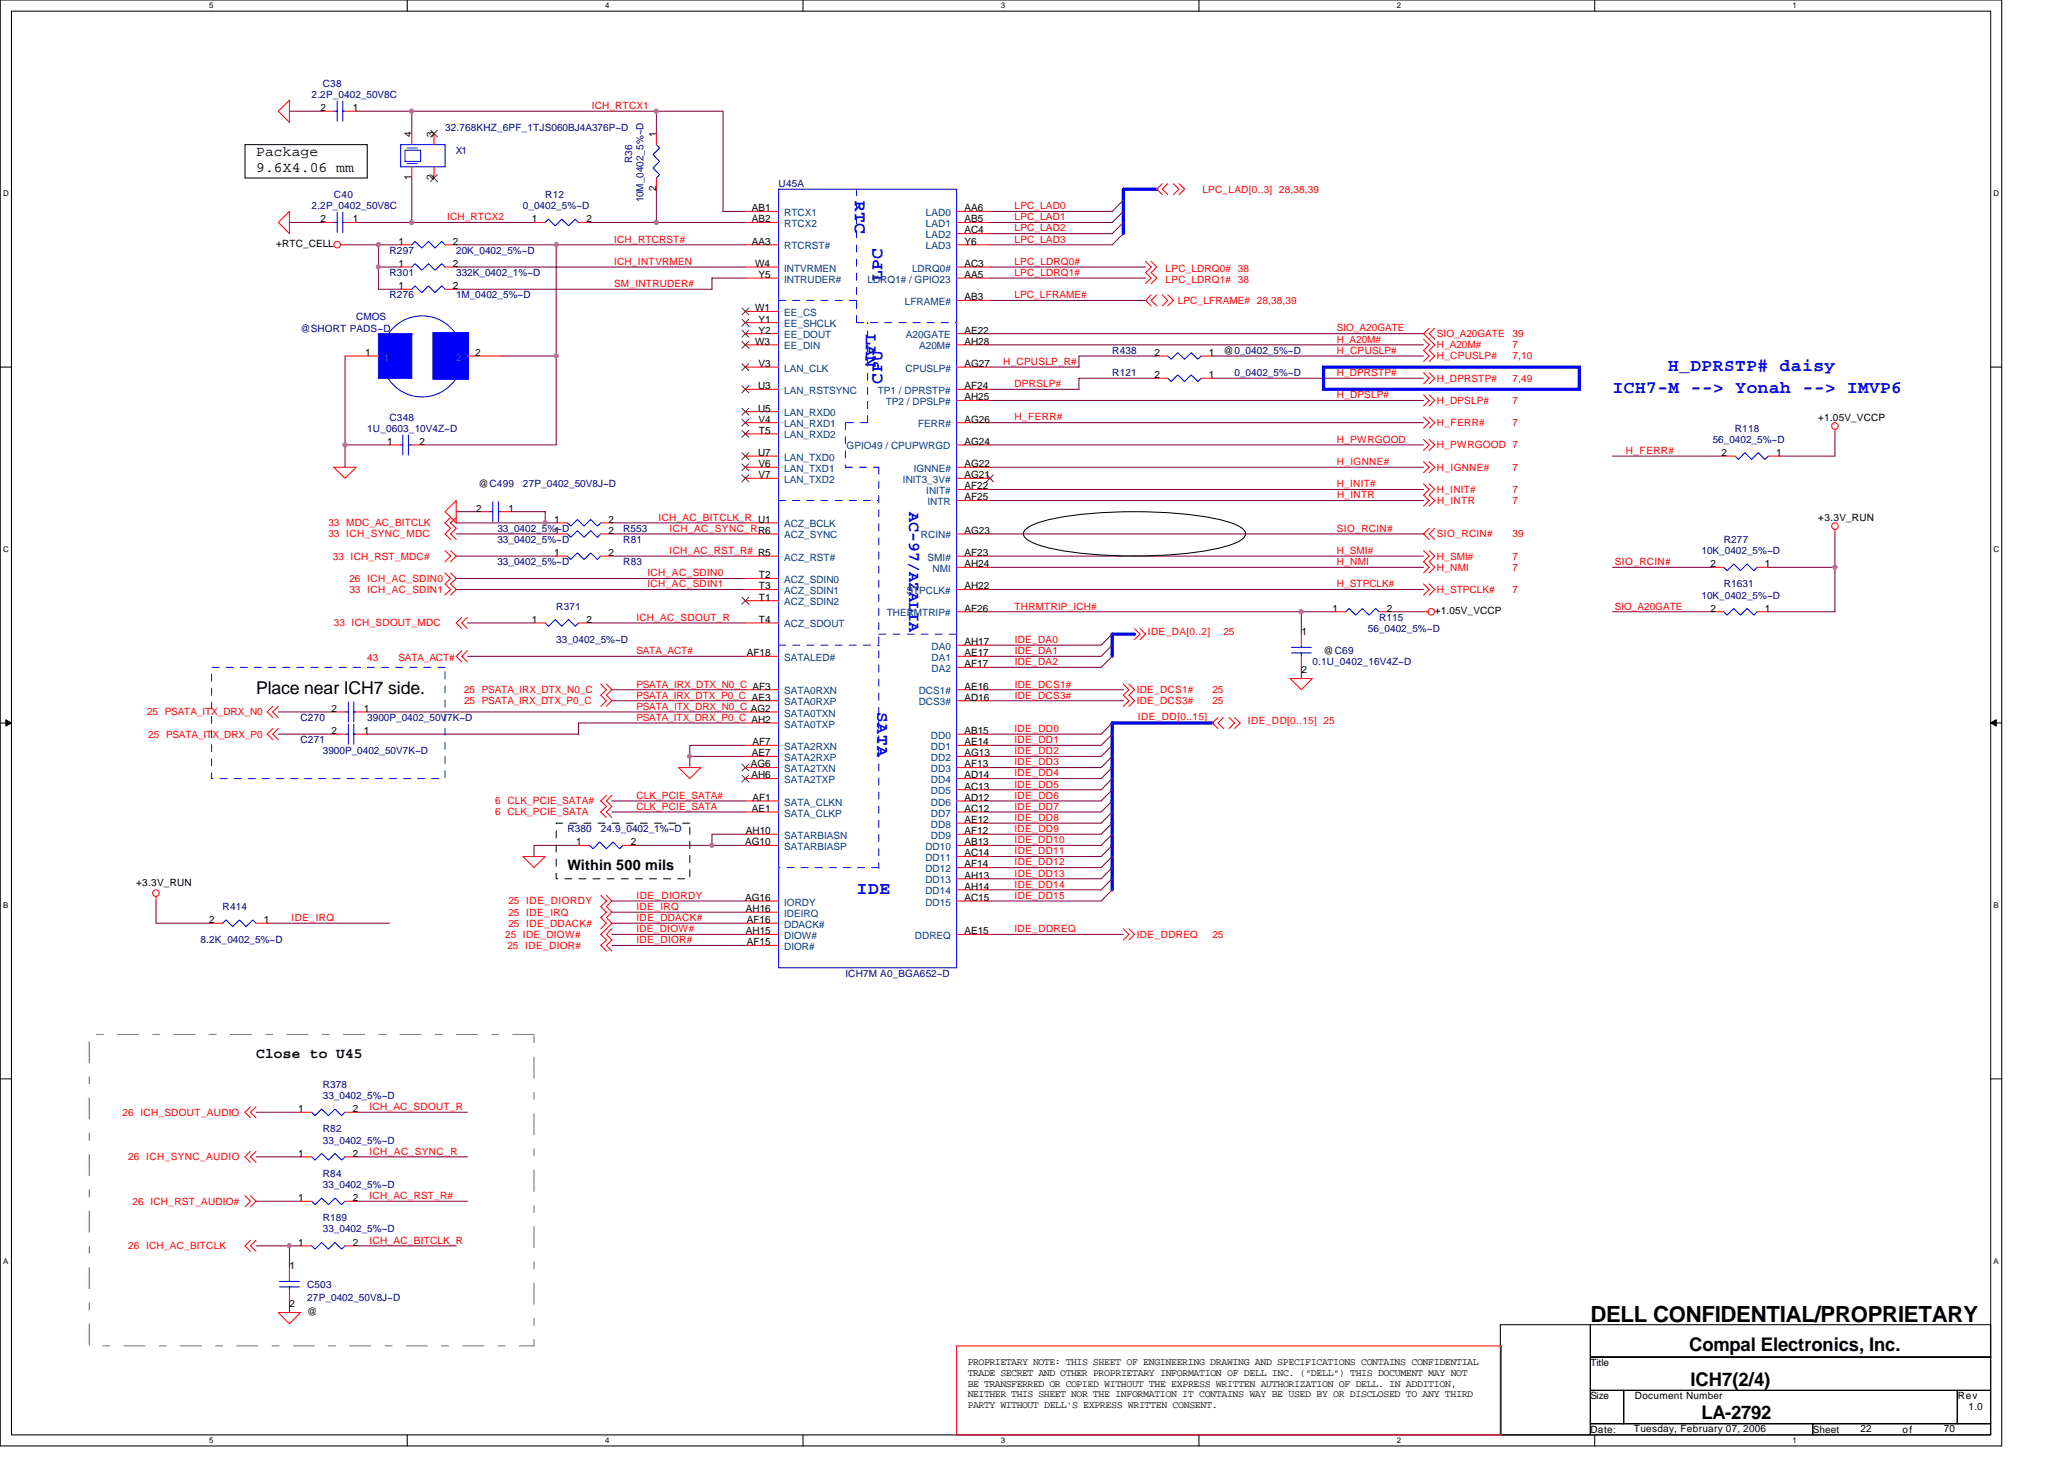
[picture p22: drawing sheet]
<svg xmlns="http://www.w3.org/2000/svg" width="297mm" height="210mm" viewBox="0 0 297 210" stroke-linecap="round" stroke-linejoin="round" font-family="sans-serif">
<defs><g id="words">
<text font-size="3.2" x="228.9" y="190.2">DELL CONFIDENTIAL/PROPRIETARY</text>
<g font-size="2.7">
<text x="243.1" y="194.4">Compal Electronics, Inc.</text>
<text x="243.3" y="199.3">ICH7(2/4)</text>
<text x="244.9" y="204.2">LA-2792</text>
</g>
<g font-size="2.5" fill="#00f">
<text x="123" y="28.9" transform="rotate(90 123 28.9)">RTC</text>
<text x="127" y="40.4" transform="rotate(-90 127 40.4)">LPC</text>
<text x="124.6" y="48" transform="rotate(90 124.6 48)">LAN</text>
<text x="240.1" y="53.4">H_DPRSTP# daisy</text>
<text x="127" y="55.2" transform="rotate(-90 127 55.2)">CPU</text>
<text x="232.1" y="56.6">ICH7-M --&gt; Yonah --&gt; IMVP6</text>
<text x="126.2" y="102.4" transform="rotate(90 126.2 102.4)">SATA</text>
<text x="123.3" y="128.6">IDE</text>
</g>
<text font-size="2.5" x="36.8" y="99.9">Place near ICH7 side.</text>
<text font-size="2.4" fill="#00f" x="130.8" y="73.6" transform="rotate(90 130.8 73.6)">AC-97/AZALIA</text>
<g font-size="2.1">
<text x="36.8" y="22.5">Package</text>
<text x="36.8" y="24.7">9.6X4.06 mm</text>
<text x="81.7" y="125.2">Within 500 mils</text>
<text x="36.8" y="152.2">Close to U45</text>
</g>
<g font-size="1.4" fill="#000080">
<text x="44.8" y="14.1">2.2P_0402_50V8C</text>
<text x="46.5" y="12.5">C38</text>
<text x="64" y="18.9">32.768KHZ_6PF_1TJS060BJ4A376P~D</text>
<text x="65.6" y="22.1">X1</text>
<text x="91" y="23.5" transform="rotate(-90 91 23.5)">R36</text>
<text x="48.1" y="28.5">C40</text>
<text x="78.5" y="28.5">R12</text>
<text x="92.6" y="29.1" transform="rotate(-90 92.6 29.1)">10M_0402_5%~D</text>
<text x="112.1" y="26.9">U45A</text>
<text x="44.8" y="30.1">2.2P_0402_50V8C</text>
<text x="75.3" y="30.1">0_0402_5%~D</text>
<text x="56" y="36.5">R297</text>
<text x="56" y="39.7">R301</text>
<text x="65.7" y="36.5">20K_0402_5%~D</text>
<text x="65.7" y="39.7">332K_0402_1%~D</text>
<text x="43.3" y="47.7">@SHORT PADS~D</text>
<text x="51.3" y="46.1">CMOS</text>
<text x="56" y="42.9">R276</text>
<text x="65.7" y="42.9">1M_0402_5%~D</text>
<text x="160.1" y="50.9">R438</text>
<text x="160.1" y="54.1">R121</text>
<text x="177.7" y="54.1">0_0402_5%~D</text>
<text x="52.8" y="62.1">1U_0603_10V4Z~D</text>
<text x="56" y="60.5">C348</text>
<text x="246.5" y="63.7">56_0402_5%~D</text>
<text x="249.7" y="62.1">R118</text>
<text x="75.3" y="70.1">27P_0402_50V8J~D</text>
<text x="71.6" y="76.5">33_0402_5%~D</text>
<text x="89.7" y="76.5">R553</text>
<text x="71.6" y="78.1">33_0402_5%~D</text>
<text x="71.6" y="81.3">33_0402_5%~D</text>
<text x="89.7" y="78.1">R81</text>
<text x="89.7" y="81.3">R83</text>
<text x="244.9" y="79.7">10K_0402_5%~D</text>
<text x="248.1" y="78.1">R277</text>
<text x="80" y="87.7">R371</text>
<text x="198.5" y="89.3">R115</text>
<text x="244.9" y="86.1">10K_0402_5%~D</text>
<text x="248.1" y="84.5">R1631</text>
<text x="80" y="92.5">33_0402_5%~D</text>
<text x="188.9" y="95.7">0.1U_0402_16V4Z~D</text>
<text x="196.9" y="90.9">56_0402_5%~D</text>
<text x="43.3" y="103.7">C270</text>
<text x="43.3" y="106.9">C271</text>
<text x="52.8" y="103.7">3900P_0402_50V7K~D</text>
<text x="46.5" y="108.5">3900P_0402_50V7K~D</text>
<text x="81.7" y="119.7">R380</text>
<text x="86.5" y="119.7">24.9_0402_1%~D</text>
<text x="32" y="130.9">R414</text>
<text x="28.8" y="135.7">8.2K_0402_5%~D</text>
<text x="121.7" y="140.5">ICH7M A0_BGA652~D</text>
<text x="46.5" y="156.5">R378</text>
<text x="46.5" y="158.1">33_0402_5%~D</text>
<text x="46.5" y="162.9">R82</text>
<text x="46.5" y="164.5">33_0402_5%~D</text>
<text x="46.5" y="169.3">R84</text>
<text x="46.5" y="170.9">33_0402_5%~D</text>
<text x="46.5" y="175.7">R189</text>
<text x="46.5" y="177.3">33_0402_5%~D</text>
<text x="44.2" y="185.3">C503</text>
<text x="44.2" y="187.2">27P_0402_50V8J~D</text>
</g>
<g font-size="1.4">
<text x="46.1" y="16">2</text>
<text x="50.8" y="16">1</text>
<text x="59.2" y="19.7" transform="rotate(-90 59.2 19.7)">4</text>
<text x="62.4" y="19.7" transform="rotate(-90 62.4 19.7)">3</text>
<text x="94.4" y="19.7" transform="rotate(-90 94.4 19.7)">1</text>
<text x="59.2" y="25.9" transform="rotate(-90 59.2 25.9)">1</text>
<text x="62.4" y="25.9" transform="rotate(-90 62.4 25.9)">2</text>
<text x="94.4" y="27.5" transform="rotate(-90 94.4 27.5)">2</text>
<text x="39.7" y="35.5">+RTC_CELL</text>
<text x="46.1" y="32">2</text>
<text x="50.8" y="32">1</text>
<text x="57.3" y="35.2">1</text>
<text x="65.2" y="35.2">2</text>
<text x="76.5" y="32">1</text>
<text x="84.4" y="32">2</text>
<text x="108.2" y="30.4">AB1</text>
<text x="108.2" y="32">AB2</text>
<text x="108.2" y="35.2">AA3</text>
<text x="138.8" y="30.4">AA6</text>
<text x="138.8" y="32">AB5</text>
<text x="138.8" y="33.6">AC4</text>
<text x="138.8" y="35.2">Y6</text>
<text x="57.3" y="38.4">1</text>
<text x="57.3" y="41.6">1</text>
<text x="65.2" y="38.4">2</text>
<text x="65.2" y="41.6">2</text>
<text x="108.7" y="38.4">W4</text>
<text x="109.2" y="40">Y5</text>
<text x="138.8" y="38.4">AC3</text>
<text x="138.8" y="40">AA5</text>
<text x="108.7" y="44.8">W1</text>
<text x="109.2" y="46.4">Y1</text>
<text x="109.2" y="48">Y2</text>
<text x="138.8" y="43.2">AB3</text>
<text x="138.8" y="48">AE22</text>
<text x="52.5" y="51.2">1</text>
<text x="68.4" y="51.2">2</text>
<text x="108.7" y="49.6">W3</text>
<text x="109.2" y="52.8">V3</text>
<text x="138.8" y="52.8">AG27</text>
<text x="138.8" y="49.6">AH28</text>
<text x="166.1" y="51.2">2</text>
<text x="174" y="51.2">1</text>
<text x="176.1" y="50.9">@0_0402_5%~D</text>
<text x="109.1" y="56">U3</text>
<text x="109.1" y="59.2">U5</text>
<text x="138.8" y="56">AF24</text>
<text x="138.8" y="57.6">AH25</text>
<text x="166.1" y="54.4">2</text>
<text x="174" y="54.4">1</text>
<text x="55.7" y="64">1</text>
<text x="60.4" y="64">2</text>
<text x="109.1" y="65.6">U7</text>
<text x="109.2" y="60.8">V4</text>
<text x="109.2" y="62.4">T5</text>
<text x="138.8" y="60.8">AG26</text>
<text x="138.8" y="64">AG24</text>
<text x="247.8" y="65.6">2</text>
<text x="255.6" y="65.6">1</text>
<text x="261.7" y="60.5">+1.05V_VCCP</text>
<text x="68.9" y="70.1">@C499</text>
<text x="109.2" y="67.2">V6</text>
<text x="109.2" y="68.8">V7</text>
<text x="138.8" y="67.2">AG22</text>
<text x="138.8" y="70.4">AF22</text>
<text x="138.8" y="72">AF25</text>
<text x="138.8" y="68.8">AG21</text>
<text x="68.5" y="73.6">2</text>
<text x="73.2" y="73.6">1</text>
<text x="79.7" y="76.8">1</text>
<text x="79.7" y="75.2">1</text>
<text x="87.6" y="76.8">2</text>
<text x="87.6" y="75.2">2</text>
<text x="138.8" y="76.8">AG23</text>
<text x="261.7" y="74.9">+3.3V_RUN</text>
<text x="79.7" y="80">1</text>
<text x="87.6" y="80">2</text>
<text x="109.2" y="83.2">T2</text>
<text x="138.8" y="81.6">AH24</text>
<text x="138.8" y="80">AF23</text>
<text x="246.1" y="81.6">2</text>
<text x="254" y="81.6">1</text>
<text x="76.5" y="89.6">1</text>
<text x="84.4" y="89.6">2</text>
<text x="109.2" y="84.8">T3</text>
<text x="109.2" y="86.4">T1</text>
<text x="109.2" y="89.6">T4</text>
<text x="138.8" y="84.8">AH22</text>
<text x="138.8" y="88">AF26</text>
<text x="191.7" y="88">1</text>
<text x="199.6" y="88">2</text>
<text x="206.5" y="88.3">+1.05V_VCCP</text>
<text x="246.1" y="88">2</text>
<text x="254" y="88">1</text>
<text x="107.5" y="94.4">AF18</text>
<text x="138.8" y="92.8">AH17</text>
<text x="138.8" y="94.4">AE17</text>
<text x="138.8" y="96">AF17</text>
<text x="187.3" y="91.4">1</text>
<text x="190.5" y="94.1">@C69</text>
<text x="138.8" y="99.2">AE16</text>
<text x="138.8" y="100.8">AD16</text>
<text x="187.3" y="96.8">2</text>
<text x="47.7" y="102.4">2</text>
<text x="47.7" y="105.6">2</text>
<text x="52.4" y="102.4">1</text>
<text x="52.4" y="105.6">1</text>
<text x="108.3" y="107.2">AF7</text>
<text x="138.8" y="105.6">AB15</text>
<text x="138.8" y="107.2">AE14</text>
<text x="108.1" y="110.4">AG6</text>
<text x="108.1" y="112">AH6</text>
<text x="108.2" y="108.8">AE7</text>
<text x="138.8" y="108.8">AG13</text>
<text x="138.8" y="110.4">AF13</text>
<text x="138.8" y="112">AD14</text>
<text x="138.8" y="113.6">AC13</text>
<text x="107.3" y="120">AH10</text>
<text x="108.2" y="116.8">AE1</text>
<text x="108.3" y="115.2">AF1</text>
<text x="138.8" y="115.2">AD12</text>
<text x="138.8" y="116.8">AC12</text>
<text x="138.8" y="118.4">AE12</text>
<text x="138.8" y="120">AF12</text>
<text x="82.9" y="121.6">1</text>
<text x="90.8" y="121.6">2</text>
<text x="107.2" y="121.6">AG10</text>
<text x="138.8" y="121.6">AB13</text>
<text x="138.8" y="123.2">AC14</text>
<text x="138.8" y="124.8">AF14</text>
<text x="19.6" y="127.4">+3.3V_RUN</text>
<text x="107.2" y="129.6">AG16</text>
<text x="107.3" y="131.2">AH16</text>
<text x="138.8" y="126.4">AH13</text>
<text x="138.8" y="128">AH14</text>
<text x="138.8" y="129.6">AC15</text>
<text x="30.1" y="132.8">2</text>
<text x="38" y="132.8">1</text>
<text x="107.3" y="134.4">AH15</text>
<text x="107.5" y="132.8">AF16</text>
<text x="107.5" y="136">AF15</text>
<text x="138.8" y="134.4">AE15</text>
<text x="42.9" y="160">1</text>
<text x="50.8" y="160">2</text>
<text x="42.9" y="166.4">1</text>
<text x="50.8" y="166.4">2</text>
<text x="42.9" y="172.8">1</text>
<text x="50.8" y="172.8">2</text>
<text x="42.9" y="179.2">1</text>
<text x="50.8" y="179.2">2</text>
<text x="41.7" y="182.6">1</text>
<text x="41.7" y="188">2</text>
<text x="44.2" y="189.2">@</text>
<text x="139.3" y="196.4">PROPRIETARY NOTE: THIS SHEET OF ENGINEERING DRAWING AND SPECIFICATIONS CONTAINS CONFIDENTIAL</text>
<text x="139.3" y="197.9">TRADE SECRET AND OTHER PROPRIETARY INFORMATION OF DELL INC. (&quot;DELL&quot;) THIS DOCUMENT MAY NOT</text>
<text x="228.9" y="196.5">Title</text>
<text x="139.3" y="199.5">BE TRANSFERRED OR COPIED WITHOUT THE EXPRESS WRITTEN AUTHORIZATION OF DELL. IN ADDITION,</text>
<text x="139.3" y="201">NEITHER THIS SHEET NOR THE INFORMATION IT CONTAINS WAY BE USED BY OR DISCLOSED TO ANY THIRD</text>
<text x="139.3" y="202.6">PARTY WITHOUT DELL'S EXPRESS WRITTEN CONSENT.</text>
<text x="228.9" y="201.3">Size</text>
<text x="235.3" y="201.3">Document Number</text>
<text x="281.7" y="201.3">Rev</text>
<text x="283.3" y="202.9">1.0</text>
<text x="228.9" y="206.1">Date:</text>
<text x="235.1" y="206">Tuesday, February 07, 2006</text>
<text x="260.9" y="206.1">Sheet</text>
<text x="267.8" y="206">22</text>
<text x="273.8" y="206.1">of</text>
<text x="279.8" y="206">70</text>
</g>
<g font-size="1.4" fill="#f00">
<text x="85.2" y="15.7">ICH_RTCX1</text>
<text x="173" y="27.7">LPC_LAD[0..3] 28,38,39</text>
<text x="64.4" y="31.7">ICH_RTCX2</text>
<text x="88.4" y="34.9">ICH_RTCRST#</text>
<text x="146" y="34.9">LPC_LAD3</text>
<text x="146" y="30.1">LPC_LAD0</text>
<text x="146" y="33.3">LPC_LAD2</text>
<text x="146" y="31.7">LPC_LAD1</text>
<text x="88.4" y="38.1">ICH_INTVRMEN</text>
<text x="88.4" y="41.3">SM_INTRUDER#</text>
<text x="146" y="39.7">LPC_LDRQ1#</text>
<text x="146" y="38.1">LPC_LDRQ0#</text>
<text x="167.7" y="39.1">LPC_LDRQ0# 38</text>
<text x="167.7" y="40.7">LPC_LDRQ1# 38</text>
<text x="146" y="42.9">LPC_LFRAME#</text>
<text x="169.5" y="43.7">LPC_LFRAME# 28,38,39</text>
<text x="192.4" y="47.7">SIO_A20GATE</text>
<text x="144.4" y="52.5">H_CPUSLP_R#</text>
<text x="192.4" y="49.3">H_A20M#</text>
<text x="192.4" y="50.9">H_CPUSLP#</text>
<text x="206.8" y="50.1">H_A20M#</text>
<text x="206.8" y="51.7">H_CPUSLP#</text>
<text x="206.8" y="48.5">SIO_A20GATE</text>
<text x="217.7" y="51.7">7,10</text>
<text x="217.7" y="50.1">7</text>
<text x="217.7" y="48.5">39</text>
<text x="146" y="55.7">DPRSLP#</text>
<text x="192.4" y="54.1">H_DPRSTP#</text>
<text x="192.4" y="57.3">H_DPSLP#</text>
<text x="206.8" y="58.1">H_DPSLP#</text>
<text x="206.8" y="54.9">H_DPRSTP#</text>
<text x="217.7" y="58.1">7</text>
<text x="217.7" y="54.9">7,49</text>
<text x="146" y="60.5">H_FERR#</text>
<text x="192.4" y="63.7">H_PWRGOOD</text>
<text x="206.8" y="61.3">H_FERR#</text>
<text x="206.8" y="64.5">H_PWRGOOD 7</text>
<text x="217.7" y="61.3">7</text>
<text x="234" y="65.3">H_FERR#</text>
<text x="192.4" y="70.1">H_INIT#</text>
<text x="192.4" y="66.9">H_IGNNE#</text>
<text x="192.4" y="71.7">H_INTR</text>
<text x="206.8" y="70.9">H_INIT#</text>
<text x="206.8" y="67.7">H_IGNNE#</text>
<text x="217.7" y="67.7">7</text>
<text x="217.7" y="70.9">7</text>
<text x="47.3" y="77.3">33 ICH_SYNC_MDC</text>
<text x="47.3" y="75.7">33 MDC_AC_BITCLK</text>
<text x="94.8" y="74.9">ICH_AC_BITCLK_R U1</text>
<text x="96.4" y="76.5">ICH_AC_SYNC_RR6</text>
<text x="192.4" y="76.5">SIO_RCIN#</text>
<text x="206.8" y="77.3">SIO_RCIN#</text>
<text x="206.8" y="72.5">H_INTR</text>
<text x="217.7" y="77.3">39</text>
<text x="217.7" y="72.5">7</text>
<text x="47.9" y="80.5">33 ICH_RST_MDC#</text>
<text x="50.3" y="83.7">26 ICH_AC_SDIN0</text>
<text x="93.2" y="82.9">ICH_AC_SDIN0</text>
<text x="96.4" y="79.7">ICH_AC_RST_R# R5</text>
<text x="192.4" y="81.3">H_NMI</text>
<text x="192.4" y="79.7">H_SMI#</text>
<text x="206.8" y="80.5">H_SMI#</text>
<text x="206.8" y="82.1">H_NMI</text>
<text x="217.7" y="82.1">7</text>
<text x="217.7" y="80.5">7</text>
<text x="232.4" y="81.3">SIO_RCIN#</text>
<text x="50.3" y="85.3">33 ICH_AC_SDIN1</text>
<text x="91.6" y="89.3">ICH_AC_SDOUT_R</text>
<text x="93.2" y="84.5">ICH_AC_SDIN1</text>
<text x="146" y="87.7">THRMTRIP_ICH#</text>
<text x="192.4" y="84.5">H_STPCLK#</text>
<text x="206.8" y="85.3">H_STPCLK#</text>
<text x="217.7" y="85.3">7</text>
<text x="232.4" y="87.7">SIO_A20GATE</text>
<text x="48" y="90.1">33 ICH_SDOUT_MDC</text>
<text x="52.8" y="95.1">43</text>
<text x="57.3" y="95.1">SATA_ACT#</text>
<text x="91.6" y="94.1">SATA_ACT#</text>
<text x="146" y="94.1">IDE_DA1</text>
<text x="146" y="95.7">IDE_DA2</text>
<text x="146" y="92.5">IDE_DA0</text>
<text x="165.2" y="91.4">IDE_DA[0..2]</text>
<text x="176.1" y="91.4">25</text>
<text x="66.8" y="99.7">25 PSATA_IRX_DTX_N0_C</text>
<text x="66.8" y="101.3">25 PSATA_IRX_DTX_P0_C</text>
<text x="91.6" y="98.9">PSATA_IRX_DTX_N0_C AF3</text>
<text x="91.6" y="100.5">PSATA_IRX_DTX_P0_C AE3</text>
<text x="146" y="98.9">IDE_DCS1#</text>
<text x="146" y="100.5">IDE_DCS3#</text>
<text x="163.6" y="99.7">IDE_DCS1#</text>
<text x="163.6" y="101.3">IDE_DCS3#</text>
<text x="174.5" y="99.7">25</text>
<text x="174.5" y="101.3">25</text>
<text x="21.2" y="102.9">25 PSATA_ITX_DRX_N0</text>
<text x="21.3" y="106.1">25 PSATA_ITX_DRX_P0</text>
<text x="91.6" y="102.1">PSATA_ITX_DRX_N0_C AG2</text>
<text x="91.6" y="103.7">PSATA_ITX_DRX_P0_C AH2</text>
<text x="146" y="105.3">IDE_DD0</text>
<text x="146" y="106.9">IDE_DD1</text>
<text x="163.8" y="103.5">IDE_DD[0..15]</text>
<text x="179.6" y="104.2">IDE_DD[0..15] 25</text>
<text x="146" y="108.5">IDE_DD2</text>
<text x="146" y="111.7">IDE_DD4</text>
<text x="146" y="110.1">IDE_DD3</text>
<text x="146" y="113.3">IDE_DD5</text>
<text x="71.3" y="117.3">6 CLK_PCIE_SATA</text>
<text x="71.3" y="115.7">6 CLK_PCIE_SATA#</text>
<text x="91.6" y="114.9">CLK_PCIE_SATA#</text>
<text x="91.6" y="116.5">CLK_PCIE_SATA</text>
<text x="146" y="119.7">IDE_DD9</text>
<text x="146" y="114.9">IDE_DD6</text>
<text x="146" y="118.1">IDE_DD8</text>
<text x="146" y="116.5">IDE_DD7</text>
<text x="146" y="121.3">IDE_DD10</text>
<text x="146" y="124.5">IDE_DD12</text>
<text x="146" y="122.9">IDE_DD11</text>
<text x="73.2" y="131.7">25 IDE_IRQ</text>
<text x="73.2" y="130.1">25 IDE_DIORDY</text>
<text x="91.6" y="130.9">IDE_IRQ</text>
<text x="91.6" y="129.3">IDE_DIORDY</text>
<text x="146" y="129.3">IDE_DD15</text>
<text x="146" y="127.7">IDE_DD14</text>
<text x="146" y="126.1">IDE_DD13</text>
<text x="42" y="132.5">IDE_IRQ</text>
<text x="72.7" y="134.9">25 IDE_DIOW#</text>
<text x="73" y="136.5">25 IDE_DIOR#</text>
<text x="73.2" y="133.3">25 IDE_DDACK#</text>
<text x="91.6" y="135.7">IDE_DIOR#</text>
<text x="91.6" y="134.1">IDE_DIOW#</text>
<text x="91.6" y="132.5">IDE_DDACK#</text>
<text x="146" y="134.1">IDE_DDREQ</text>
<text x="163.6" y="134.9">IDE_DDREQ</text>
<text x="174.5" y="134.9">25</text>
<text x="17.6" y="160.5">26 ICH_SDOUT_AUDIO</text>
<text x="53.2" y="159.7">ICH_AC_SDOUT_R</text>
<text x="18.5" y="166.9">26 ICH_SYNC_AUDIO</text>
<text x="53.2" y="166.1">ICH_AC_SYNC_R</text>
<text x="19.1" y="173.3">26 ICH_RST_AUDIO#</text>
<text x="53.2" y="172.5">ICH_AC_RST_R#</text>
<text x="18.5" y="179.7">26 ICH_AC_BITCLK</text>
<text x="53.2" y="178.9">ICH_AC_BITCLK_R</text>
</g>
<g font-size="1.4" fill="#004080">
<text x="112.9" y="31.1">RTCX1</text>
<text x="112.9" y="32.7">RTCX2</text>
<text x="112.9" y="35.9">RTCRST#</text>
<text x="133.3" y="31.1">LAD0</text>
<text x="133.3" y="32.7">LAD1</text>
<text x="133.3" y="34.3">LAD2</text>
<text x="133.3" y="35.9">LAD3</text>
<text x="112.9" y="39.1">INTVRMEN</text>
<text x="112.9" y="40.7">INTRUDER#</text>
<text x="124.8" y="40.7">LDRQ1# / GPIO23</text>
<text x="131.3" y="39.1">LDRQ0#</text>
<text x="112.9" y="45.5">EE_CS</text>
<text x="112.9" y="47.1">EE_SHCLK</text>
<text x="130.2" y="43.9">LFRAME#</text>
<text x="55.3" y="51.9">1</text>
<text x="65.7" y="51.9">2</text>
<text x="112.9" y="48.7">EE_DOUT</text>
<text x="112.9" y="50.3">EE_DIN</text>
<text x="112.9" y="53.5">LAN_CLK</text>
<text x="130.3" y="53.5">CPUSLP#</text>
<text x="130.4" y="48.7">A20GATE</text>
<text x="132.3" y="50.3">A20M#</text>
<text x="112.9" y="56.7">LAN_RSTSYNC</text>
<text x="112.9" y="59.9">LAN_RXD0</text>
<text x="126.3" y="56.7">TP1 / DPRSTP#</text>
<text x="127.5" y="58.3">TP2 / DPSLP#</text>
<text x="112.9" y="61.5">LAN_RXD1</text>
<text x="112.9" y="63.1">LAN_RXD2</text>
<text x="121.8" y="64.7">GPIO49 / CPUPWRGD</text>
<text x="132.1" y="61.5">FERR#</text>
<text x="112.9" y="66.3">LAN_TXD0</text>
<text x="112.9" y="67.9">LAN_TXD1</text>
<text x="112.9" y="69.5">LAN_TXD2</text>
<text x="129.9" y="69.5">INIT3_3V#</text>
<text x="131.5" y="67.9">IGNNE#</text>
<text x="133.3" y="71.1">INIT#</text>
<text x="112.9" y="75.9">ACZ_BCLK</text>
<text x="112.9" y="77.5">ACZ_SYNC</text>
<text x="132.5" y="77.5">RCIN#</text>
<text x="133.5" y="72.7">INTR</text>
<text x="112.9" y="80.7">ACZ_RST#</text>
<text x="112.9" y="83.9">ACZ_SDIN0</text>
<text x="133.5" y="80.7">SMI#</text>
<text x="134.2" y="82.3">NMI</text>
<text x="112.9" y="85.5">ACZ_SDIN1</text>
<text x="112.9" y="87.1">ACZ_SDIN2</text>
<text x="127.6" y="88.7">THERMTRIP#</text>
<text x="130.4" y="85.5">STPCLK#</text>
<text x="112.9" y="90.3">ACZ_SDOUT</text>
<text x="112.9" y="95.1">SATALED#</text>
<text x="134.1" y="93.5">DA0</text>
<text x="134.1" y="95.1">DA1</text>
<text x="112.9" y="99.9">SATA0RXN</text>
<text x="112.9" y="101.5">SATA0RXP</text>
<text x="132.2" y="99.9">DCS1#</text>
<text x="132.2" y="101.5">DCS3#</text>
<text x="134.1" y="96.7">DA2</text>
<text x="112.9" y="103.1">SATA0TXN</text>
<text x="112.9" y="104.7">SATA0TXP</text>
<text x="112.9" y="107.9">SATA2RXN</text>
<text x="134" y="106.3">DD0</text>
<text x="134" y="107.9">DD1</text>
<text x="112.9" y="109.5">SATA2RXP</text>
<text x="112.9" y="111.1">SATA2TXN</text>
<text x="112.9" y="112.7">SATA2TXP</text>
<text x="134" y="109.5">DD2</text>
<text x="134" y="111.1">DD3</text>
<text x="134" y="112.7">DD4</text>
<text x="112.9" y="115.9">SATA_CLKN</text>
<text x="112.9" y="117.5">SATA_CLKP</text>
<text x="134" y="114.3">DD5</text>
<text x="134" y="115.9">DD6</text>
<text x="134" y="117.5">DD7</text>
<text x="134" y="119.1">DD8</text>
<text x="112.9" y="120.7">SATARBIASN</text>
<text x="112.9" y="122.3">SATARBIASP</text>
<text x="133.2" y="122.3">DD10</text>
<text x="133.2" y="123.9">DD11</text>
<text x="133.2" y="125.5">DD12</text>
<text x="134" y="120.7">DD9</text>
<text x="112.9" y="130.3">IORDY</text>
<text x="112.9" y="131.9">IDEIRQ</text>
<text x="133.2" y="127.1">DD13</text>
<text x="133.2" y="128.7">DD14</text>
<text x="133.2" y="130.3">DD15</text>
<text x="112.9" y="133.5">DDACK#</text>
<text x="112.9" y="135.1">DIOW#</text>
<text x="112.9" y="136.7">DIOR#</text>
<text x="131.7" y="135.1">DDREQ</text>
</g>
<g font-size="1.1">
<text x="30.1" y="1.2">5</text>
<text x="87.1" y="1.2">4</text>
<text x="144" y="1.2">3</text>
<text x="201" y="1.2">2</text>
<text x="258" y="1.2">1</text>
<text x=".4" y="28.2">D</text>
<text x="286.9" y="28.2">D</text>
<text x=".4" y="79.4">C</text>
<text x="286.9" y="79.4">C</text>
<text x=".4" y="130.6">B</text>
<text x="286.9" y="130.6">B</text>
<text x=".4" y="181.8">A</text>
<text x="286.9" y="181.8">A</text>
<text x="30.1" y="207.6">5</text>
<text x="87.1" y="207.6">4</text>
<text x="144" y="207.6">3</text>
<text x="201" y="207.6">2</text>
<text x="258" y="207.6">1</text>
</g>
</g></defs>
<path d="M0 0h288.1v208h-288.1zM1.6 1.6h284.9v204.8h-284.9z" fill="none" stroke="#000" stroke-width=".15"/>
<g fill="#fff">
<path d="M30.1 .2h.6v1.2h-.6z"/>
<path d="M30.1 206.6h.6v1.3h-.6z"/>
</g>
<path d="M58.6 0v1.6M58.6 206.4v1.6" fill="none" stroke="#000" stroke-width=".15"/>
<g fill="#fff">
<path d="M87.1 .2h.6v1.2h-.6z"/>
<path d="M87.1 206.6h.6v1.3h-.6z"/>
</g>
<path d="M115.6 0v1.6M115.6 206.4v1.6" fill="none" stroke="#000" stroke-width=".15"/>
<g fill="#fff">
<path d="M144 .2h.6v1.2h-.6z"/>
<path d="M144 206.6h.6v1.3h-.6z"/>
</g>
<path d="M172.5 0v1.6M172.5 206.4v1.6" fill="none" stroke="#000" stroke-width=".15"/>
<g fill="#fff">
<path d="M201 .2h.6v1.2h-.6z"/>
<path d="M201 206.6h.6v1.3h-.6z"/>
</g>
<path d="M229.5 0v1.6M229.5 206.4v1.6" fill="none" stroke="#000" stroke-width=".15"/>
<g fill="#fff">
<path d="M258 .2h.6v1.2h-.6z"/>
<path d="M258 206.6h.6v1.3h-.6z"/>
<path d="M.4 27.2h.8v1.3h-.8z"/>
<path d="M286.9 27.2h.8v1.3h-.8z"/>
<path d="M.4 78.4h.8v1.3h-.8z"/>
<path d="M286.9 78.4h.8v1.3h-.8z"/>
</g>
<path d="M0 52.8h1.6M286.5 52.8h1.6" fill="none" stroke="#000" stroke-width=".15"/>
<g fill="#fff">
<path d="M.4 129.6h.8v1.3h-.8z"/>
<path d="M286.9 129.6h.7v1.3h-.7z"/>
</g>
<path d="M0 104h1.6M286.5 104h1.6" fill="none" stroke="#000" stroke-width=".15"/>
<path d="M.8 103.5l.8 .5-.8 .5zM286.5 104l.8-.5v1z" fill="#000" stroke="#000" stroke-width=".14"/>
<g fill="#fff">
<path d="M.4 180.8h.8v1.3h-.8z"/>
<path d="M286.9 180.8h.7v1.3h-.7z"/>
</g>
<path d="M35.3 20.8h17.5v4.8h-17.5zM147.8 76a15.6 15.6 0 0 1 6.3-1.8 69.3 69.3 0 0 1 21.1 .5 9.7 9.7 0 0 1 3.6 1.3l.3 .4 .2 .4-.2 .4a5.1 5.1 0 0 1-2.7 1.4 60.9 60.9 0 0 1-18.9 1.2 29.6 29.6 0 0 1-9.1-1.9l-.6-.3-.4-.4-.1-.4 .1-.4zM0 155.2h1.6M286.5 155.2h1.6M215.9 190.6h13v15.8h-13zM228.9 190.6h57.6v4.6h-57.6zM228.9 195.2h57.6v4.8h-57.6zM228.9 204.8h32v1.6h-32zM228.9 200h4.8v4.8h-4.8zM233.7 200h48v4.8h-48zM260.9 204.8h25.6v1.6h-25.6zM281.7 200h4.8v4.8h-4.8z" fill="none" stroke="#000" stroke-width=".15"/>
<g fill="none" stroke="#800040" stroke-width=".15">
<path d="M41.7 16h4.8M51.3 16h52.8v14.4h3.2M59.3 16v3.2M94.5 16v3.2M41.7 32h4.8M49.7 35.2h8M51.3 32h25.6M54.5 38.4h3.2M54.5 35.2v6.4h3.2M59.3 25.6v6.4M65.7 35.2h41.6M65.7 38.4h41.6"/>
<path d="M80 35.2v28.8h-19.1M84.9 32h22.4M94.5 27.2v4.8M142.5 38.4h22.4M161.7 30.4l-1.6 1.6h-17.6M161.7 33.6l-1.6 1.6h-17.6M161.7 28.8l-1.6 1.6h-17.6M161.7 32l-1.6 1.6h-17.6M49.7 51.2v16M72 51.2h8M107.3 40h-4.8v1.6h-36.8M142.5 49.6h62.4"/>
<path d="M142.5 43.2h22.4M142.5 40h22.4M142.5 57.6h62.4M142.5 48h62.4M166.5 54.4h-11.2v1.6h-12.8M166.5 51.2h-11.2v1.6h-12.8M174.5 54.4h30.4M174.5 51.2h30.4M49.7 64h6.3M65.7 76.8h14.3M65.7 73.6h3.2M73.7 73.6h4.8v1.6h-12.8"/>
<path d="M78.5 75.2h1.5M88.1 76.8h19.2M88.1 75.2h19.2M142.5 76.8h62.4M142.5 70.4h62.4M142.5 67.2h62.4M142.5 72h62.4M142.5 64h62.4M142.5 60.8h62.4M232.1 65.6h16M264.1 62.4v3.2h-8M264.1 76.8v11.2h-9.6"/>
<path d="M65.7 80h14.3M65.7 84.8h41.6M65.7 83.2h41.6M67.3 89.6h9.6M67.3 94.4h40M84.9 89.6h22.4M88.1 80h19.2M88.1 99.2h19.2M142.5 88h44.8v3.2M142.5 80h62.4M142.5 81.6h62.4M142.5 84.8h62.4"/>
<path d="M142.5 99.2h19.2M160.1 92.8l-1.6 1.6h-16M160.1 94.4l-1.6 1.6h-16M160.1 91.2l-1.6 1.6h-16M187.3 88h4.8M187.3 96v1.6M200.1 88h4.8M232.1 81.6h14.4M232.1 88h14.4M254.5 81.6h9.6M40 105.6h8M40 102.4h8"/>
<path d="M52.8 102.4h54.5M88.1 115.2h19.2M88.1 116.8h19.2M88.1 100.8h19.2M99.3 108.8v1.6M107.3 107.2h-8v1.6h8M107.3 104h-24v1.6h-30.5M142.5 100.8h19.2M160.1 118.4l-1.6 1.6h-16M160.1 107.2l-1.6 1.6h-16M160.1 113.6l-1.6 1.6h-16M160.1 104l-1.6 1.6h-16"/>
<path d="M160.1 115.2l-1.6 1.6h-16M160.1 116.8l-1.6 1.6h-16M160.1 105.6l-1.6 1.6h-16M160.1 110.4l-1.6 1.6h-16M160.1 108.8l-1.6 1.6h-16M160.1 112l-1.6 1.6h-16M22.5 129.6v3.2h8M38.5 132.8h17.5M83.3 121.6h-6.4v1.6M88.1 134.4h19.2M88.1 132.8h19.2M88.1 129.6h19.2"/>
<path d="M88.1 136h19.2M88.1 131.2h19.2M91.3 121.6h16M107.3 120h-4.8v1.6M142.5 134.4h19.2M160.1 128l-1.6 1.6h-16M160.1 120l-1.6 1.6h-16M160.1 126.4l-1.6 1.6h-16M160.1 124.8l-1.6 1.6h-16M160.1 123.2l-1.6 1.6h-16M160.1 121.6l-1.6 1.6h-16M36.8 166.4h6.5"/>
<path d="M36.8 172.8h6.5M36.8 160h6.5M36.8 179.2h4.9M43.3 179.2h-1.6v3.2M51.3 166.4h16M51.3 172.8h16M51.3 160h16M51.3 179.2h14.4M41.7 187.2v1.6"/>
</g>
<path d="M166.5 27.2h-4.8v6.4M190.5 52.8h36.8v3.2h-36.8zM163.3 91.2h-3.2v3.2M174.5 104h-14.4v24" fill="none" stroke="#00f" stroke-width=".47"/>
<g fill="none" stroke="#f00" stroke-width=".15">
<path d="M40 16l1.7-1.6v3.2zM46.5 16h1.5M49.7 16h1.6M59.3 19.2v1.6M62.5 19.2v1.6M94.5 19.2v1.6M40 32l1.7-1.6v3.2zM46.5 32h1.5M49 35.2h.7M49.7 32h1.6M57.7 35.2h1.6M57.7 38.4h1.6"/>
<path d="M59.3 24v1.6M62.5 24v1.6M64 35.2h1.7M64 38.4h1.7M76.9 32h1.6M83.3 32h1.6M94.5 25.6v1.6M107.3 32h4.8M107.3 35.2h4.8M107.3 38.4h4.8M107.3 30.4h4.8M137.7 32h4.8"/>
<path d="M137.7 35.2h4.8M137.7 38.4h4.8M137.7 30.4h4.8M137.7 33.6h4.8M164.9 37.6l.8 .8-.8 .8 .8 .8-.8 .8M165.7 37.6l.8 .8-.8 .8 .8 .8-.8 .8M167.3 26.4l-.8 .8 .8 .8M168.1 26.4l-.8 .8 .8 .8M168.9 26.4l.8 .8-.8 .8M169.7 26.4l.8 .8-.8 .8M49.7 51.2h4.8M57.7 41.6h1.6"/>
<path d="M64 41.6h1.7M67.3 51.2h4.7M107.3 40h4.8M107.3 44.8h4.8M107.3 46.4h4.8M107.3 48h4.8M107.3 49.6h4.8M107.3 52.8h4.8M107.3 56h4.8M107.3 59.2h4.8M137.7 40h4.8M137.7 48h4.8"/>
<path d="M137.7 49.6h4.8M137.7 52.8h4.8M137.7 56h4.8M137.7 43.2h4.8M137.7 57.6h4.8M165.7 42.4l-.8 .8 .8 .8M166.5 42.4l-.8 .8 .8 .8M166.5 54.4h1.6M166.5 51.2h1.6M167.3 42.4l.8 .8-.8 .8M168.1 42.4l.8 .8-.8 .8M172.9 54.4h1.6"/>
<path d="M172.9 51.2h1.6M204.9 48.8l.8 .8-.8 .8 .8 .8-.8 .8M204.9 56.8l.8 .8-.8 .8M204.9 53.6l.8 .8-.8 .8M205.7 56.8l.8 .8-.8 .8M205.7 47.2l-.8 .8 1.6 1.6-.8 .8 .8 .8-.8 .8M205.7 53.6l.8 .8-.8 .8M206.5 47.2l-.8 .8 .8 .8M48 67.2h3.3l-1.6 1.6zM56 64h1.7M59.3 64h1.6M64 73.6l1.7-1.6v3.2z"/>
<path d="M64 79.2l.9 .8-.9 .8M64.9 74.4l-.9 .8 .9 .8-.9 .8 .9 .8M64.9 79.2l.8 .8-.8 .8M65.7 74.4l-.8 .8 .8 .8-.8 .8 .8 .8M68.9 73.6h1.6M72 73.6h1.7M80 76.8h1.7M80 75.2h1.7M86.5 76.8h1.6M86.5 75.2h1.6M107.3 76.8h4.8M107.3 60.8h4.8"/>
<path d="M107.3 62.4h4.8M107.3 65.6h4.8M107.3 67.2h4.8M107.3 68.8h4.8M107.3 75.2h4.8M137.7 76.8h4.8M137.7 60.8h4.8M137.7 67.2h4.8M137.7 68.8h4.8M137.7 64h4.8M137.7 70.4h4.8M137.7 72h4.8"/>
<path d="M204.9 69.6l.8 .8-.8 .8 .8 .8-.8 .8M204.9 79.2l.8 .8-.8 .8 .8 .8-.8 .8M204.9 66.4l.8 .8-.8 .8M204.9 60l.8 .8-.8 .8M204.9 63.2l.8 .8-.8 .8M205.7 69.6l.8 .8-.8 .8 .8 .8-.8 .8M205.7 79.2l.8 .8-.8 .8 .8 .8-.8 .8M205.7 66.4l.8 .8-.8 .8M205.7 60l.8 .8-.8 .8M205.7 63.2l.8 .8-.8 .8M205.7 76l-.8 .8 .8 .8M206.5 76l-.8 .8 .8 .8"/>
<path d="M248.1 65.6h1.6M254.5 65.6h1.6M264.1 61.8v.6M264.1 76.2v.6M64 82.4l.9 .8-.9 .8 .9 .8-.9 .8M64.9 82.4l.8 .8-.8 .8 .8 .8-.8 .8M66.5 93.6l-.8 .8 .8 .8M66.5 88.8l-.8 .8 .8 .8M67.3 93.6l-.8 .8 .8 .8M67.3 88.8l-.8 .8 .8 .8M76.9 89.6h1.6M80 80h1.7"/>
<path d="M83.3 89.6h1.6M86.5 98.4l.8 .8-.8 .8 .8 .8-.8 .8M86.5 80h1.6M87.3 98.4l.8 .8-.8 .8 .8 .8-.8 .8M107.3 80h4.8M107.3 83.2h4.8M107.3 84.8h4.8M107.3 86.4h4.8M107.3 89.6h4.8M107.3 94.4h4.8M107.3 99.2h4.8M137.7 88h4.8"/>
<path d="M137.7 81.6h4.8M137.7 80h4.8M137.7 84.8h4.8M137.7 94.4h4.8M137.7 99.2h4.8M137.7 92.8h4.8M137.7 96h4.8M161.7 98.4l.8 .8-.8 .8 .8 .8-.8 .8M162.5 98.4l.8 .8-.8 .8 .8 .8-.8 .8M163.3 90.4l.8 .8-.8 .8M164.1 90.4l.8 .8-.8 .8M185.7 97.6h3.2l-1.6 1.6z"/>
<path d="M187.3 91.2v1.6M187.3 94.4v1.6M192.1 88h1.6M198.5 88h1.6M204.9 88h.6M204.9 84l.8 .8-.8 .8M205.7 84l.8 .8-.8 .8M246.5 88h1.6M246.5 81.6h1.6M252.9 88h1.6M252.9 81.6h1.6M39.3 101.6l-.8 .8 .8 .8"/>
<path d="M39.3 104.8l-.8 .8 .8 .8M40 101.6l-.7 .8 .7 .8M40 104.8l-.7 .8 .7 .8M48 102.4h1.7M48 105.6h1.7M51.3 102.4h1.5M51.3 105.6h1.5M87.3 114.4l-.8 .8 .8 .8-.8 .8 .8 .8M88.1 114.4l-.8 .8 .8 .8-.8 .8 .8 .8M97.7 110.4h3.2l-1.6 1.6zM107.3 100.8h4.8M107.3 102.4h4.8"/>
<path d="M107.3 104h4.8M107.3 107.2h4.8M107.3 108.8h4.8M107.3 110.4h4.8M107.3 112h4.8M107.3 115.2h4.8M107.3 116.8h4.8M137.7 100.8h4.8M137.7 107.2h4.8M137.7 108.8h4.8M137.7 110.4h4.8M137.7 112h4.8"/>
<path d="M137.7 115.2h4.8M137.7 116.8h4.8M137.7 105.6h4.8M137.7 113.6h4.8M137.7 118.4h4.8M175.3 103.2l-.8 .8 .8 .8M176.1 103.2l-.8 .8 .8 .8M176.9 103.2l.8 .8-.8 .8M177.7 103.2l.8 .8-.8 .8M22.5 129v.6M30.5 132.8h1.5M36.8 132.8h1.7"/>
<path d="M75.3 123.2h3.2l-1.6 1.6zM83.3 121.6h1.6M86.5 128.8l.8 .8-.8 .8 .8 .8-.8 .8 .8 .8-.8 .8M87.3 128.8l.8 .8-.8 .8 .8 .8-.8 .8 .8 .8-1.6 1.6 .8 .8-.8 .8 .8 .8M88.1 133.6l-.8 .8 .8 .8-.8 .8 .8 .8M89.7 121.6h1.6M107.3 121.6h4.8M107.3 120h4.8M107.3 129.6h4.8M107.3 131.2h4.8M107.3 132.8h4.8M107.3 134.4h4.8"/>
<path d="M107.3 136h4.8M137.7 121.6h4.8M137.7 120h4.8M137.7 129.6h4.8M137.7 134.4h4.8M137.7 123.2h4.8M137.7 124.8h4.8M137.7 126.4h4.8M137.7 128h4.8M161.7 133.6l.8 .8-.8 .8M162.5 133.6l.8 .8-.8 .8M36 159.2l-.7 .8 .7 .8"/>
<path d="M36.8 159.2l-.8 .8 .8 .8M35.3 172l.7 .8-.7 .8M36 172l.8 .8-.8 .8M36 165.6l-.7 .8 .7 .8M36 178.4l-.7 .8 .7 .8M36.8 165.6l-.8 .8 .8 .8M36.8 178.4l-.8 .8 .8 .8M43.3 160h1.5M43.3 179.2h1.5M43.3 172.8h1.5M43.3 166.4h1.5M49.7 160h1.6"/>
<path d="M49.7 179.2h1.6M49.7 172.8h1.6M49.7 166.4h1.6M40 188.8h3.3l-1.6 1.6zM41.7 182.4v1.6M41.7 185.6v1.6M137.7 193.6h78.4v12.8h-78.4z"/>
<circle cx="48.5" cy="35.2" r=".47"/>
<circle cx="264.1" cy="61.3" r=".47"/>
<circle cx="264.1" cy="75.7" r=".47"/>
<circle cx="206" cy="88" r=".47"/>
<circle cx="22.4" cy="128.5" r=".47"/>
</g>
<g fill="none" stroke="#00f" stroke-width=".14" stroke-dasharray="1 1 1 1 1 1 1 1">
<path d="M123.3 27.2h.1M112.1 43.2h11.2M123.3 43.2h.1M123.3 46.4h14.4M123.3 46.4v-19.2M124.9 46.4h.1M137.7 46.4h.1M112.1 72h14.4M121.7 60.8h.1M121.7 60.8v6.4M121.7 67.2h.1M121.7 67.2h4.8"/>
<path d="M124.9 60.8h-3.2M124.9 60.8v-14.4M126.5 67.2h.1M126.5 67.2v57.6M126.5 72h.1M30.5 96h33.5v16h-33.5zM112.1 92.8h14.4M126.5 92.8h.1M126.5 91.2h11.2M137.7 91.2h.1M112.1 124.8h.1M126.5 124.8h.1"/>
<path d="M126.5 124.8h-14.4"/>
</g>
<path d="M12.8 148.8h64.1v44.8h-64.1z" fill="none" stroke="#808040" stroke-width=".14" stroke-dasharray="3 2 1 2"/>
<path d="M80 118.4h19.3v8h-19.3z" fill="none" stroke="#000" stroke-width=".14" stroke-dasharray="1 1 1 1 1 1 1 1"/>
<g fill="none" stroke="#00f" stroke-width=".15">
<path d="M48 16h.5M48.5 14.6v2.8M49.3 16h.4M49.3 14.6v2.8M48 32h.5M48.5 30.6v2.8M49.3 30.6v2.8M49.3 32h.4M57.7 20.8h6.3v3.2h-6.3zM58.3 21.6h2.2v1.6h-2.2zM58.6 23.5h1.4M58.6 21.3h1.4"/>
<path d="M59.3 35.2l.4-.5 1 1 1-1 .9 1 1-1 .4 .5M59.3 38.4l.4-.5 1 1 1-1 .9 1 1-1 .4 .5M78.5 32l.4-.5 1 1 1-1 .9 1 1-1 .5 .5M94.5 20.8l.4 .5-.9 .9 .9 1-.9 1 .9 .9-.4 .5M112.1 27.2h25.6v112h-25.6zM59.3 41.6l.4-.5 1 1 1-1 .9 1 1-1 .4 .5M62.5 48h4.8v6.4h-4.8zM168.1 54.4l.4 .5 1-1 1 1 .9-1 1 1 .5-.5M168.1 51.2l.4 .5 1-1 1 1 .9-1 1 1 .5-.5M57.7 64h.3M58 62.6v2.8M58.8 64h.5"/>
<path d="M58.8 62.6v2.8M70.5 73.6h.4M70.9 72.2v2.9M71.7 73.6h.3M71.7 72.2v2.9M81.7 76.8l.4 .5 1-1 .9 1 1-1 1 1 .5-.5M81.7 75.2l.4 .5 1-1 .9 1 1-1 1 1 .5-.5M249.7 65.6l.5 .5 .9-1 1 1 .9-1 1 1 .5-.5M78.5 89.6l.4 .5 1-1 1 1 .9-1 1 1 .5-.5M81.7 80l.4 .5 1-1 .9 1 1-1 1 1 .5-.5M185.8 93.9h2.9M185.8 93.1h2.9"/>
<path d="M187.3 92.8v.3M187.3 93.9v.5M193.7 88l.5-.5 .9 1 1-1 .9 1 1-1 .5 .5M248.1 81.6l.5 .5 .9-1 1 1 .9-1 1 1 .5-.5M248.1 88l.5 .5 .9-1 1 1 .9-1 1 1 .5-.5M49.7 102.4h.4M49.7 105.6h.4M50.1 101v2.9M50.1 104.2v2.9M50.9 102.4h.4M50.9 101v2.9M50.9 104.2v2.9"/>
<path d="M50.9 105.6h.4M32 132.8l.5-.4 1 .9 1-.9 .9 .9 1-.9 .4 .4M84.9 121.6l.4 .5 1-1 1 1 .9-1 1 1 .5-.5M44.8 160l.5 .5 1-.9 1 .9 .9-.9 1 .9 .5-.5M44.8 179.2l.5 .5 1-.9 1 .9 .9-.9 1 .9 .5-.5M44.8 172.8l.5 .5 1-.9 1 .9 .9-.9 1 .9 .5-.5M44.8 166.4l.5 .5 1-1 1 1 .9-1 1 1 .5-.5M40.2 185.1h2.9M40.2 184.4h2.9M41.7 184v.4M41.7 185.1v.5"/>
<circle cx="60.8" cy="51.3" r="5.8"/>
</g>
<g fill="none" stroke="#fff" stroke-width=".14" stroke-dasharray="1 1 1 1 1 1 1 1">
<path d="M123.3 27.2h.1M112.1 43.2h11.2M123.3 43.2h.1M123.3 46.4h14.4M123.3 46.4v-19.2M124.9 46.4h.1M137.7 46.4h.1M112.1 72h14.4M121.7 60.8h.1M121.7 60.8v6.4M121.7 67.2h.1M121.7 67.2h4.8"/>
<path d="M124.9 60.8h-3.2M124.9 60.8v-14.4M126.5 67.2h.1M126.5 67.2v57.6M126.5 72h.1M112.1 92.8h14.4M126.5 92.8h.1M126.5 91.2h11.2M137.7 91.2h.1M112.1 124.8h.1M126.5 124.8h.1M126.5 124.8h-14.4"/>
</g>
<g fill="none" stroke="#804000" stroke-width=".14">
<path d="M62 18.7l1 1M62.9 18.7l-.9 1M62 25.1l1 1M62.9 25.1l-.9 1M106.8 44.3l1 1M106.8 45.9l1 1M106.8 47.5l1 1M106.8 49.1l1 1M106.8 52.3l1 1M106.8 55.5l1 1M106.8 58.7l1 1M107.8 44.3l-1 1"/>
<path d="M107.8 45.9l-1 1M107.8 47.5l-1 1M107.8 49.1l-1 1M107.8 52.3l-1 1M107.8 55.5l-1 1M107.8 58.7l-1 1M106.8 60.3l1 1M106.8 61.9l1 1M106.8 65.1l1 1M106.8 66.7l1 1M106.8 68.3l1 1M107.8 60.3l-1 1"/>
<path d="M107.8 61.9l-1 1M107.8 65.1l-1 1M107.8 66.7l-1 1M107.8 68.3l-1 1M142 68.3l1 1M143 68.3l-1 1M106.8 85.9l1 1M107.8 85.9l-1 1M106.8 109.9l1 1M106.8 111.5l1 1M107.8 109.9l-1 1M107.8 111.5l-1 1"/>
</g>
<path d="M54.5 48v6.4h4.8v-6.4z" fill-rule="evenodd" fill="#00f" stroke="#00f" stroke-width=".15"/>
<path d="M62.5 48v6.4h4.8v-6.4z" fill-rule="evenodd" fill="#00f" stroke="#00f" stroke-width=".47"/>
<g fill="#f0f" stroke="#f0f" stroke-width=".15">
<circle cx="59.2" cy="16" r=".32"/>
<circle cx="59.2" cy="32" r=".32"/>
<circle cx="94.4" cy="32" r=".32"/>
<circle cx="49.6" cy="64" r=".32"/>
<circle cx="187.3" cy="88" r=".32"/>
<circle cx="94.4" cy="16" r=".32"/>
<circle cx="102.5" cy="121.6" r=".31"/>
<circle cx="78.4" cy="75.2" r=".32"/>
<circle cx="41.6" cy="179.2" r=".32"/>
<circle cx="99.3" cy="108.8" r=".31"/>
<circle cx="264.1" cy="81.6" r=".31"/>
<circle cx="80" cy="51.2" r=".32"/>
<circle cx="54.4" cy="38.4" r=".31"/>
<circle cx="54.4" cy="35.2" r=".32"/>
<circle cx="80" cy="35.2" r=".32"/>
</g>
<use href="#words"/>
</svg>
